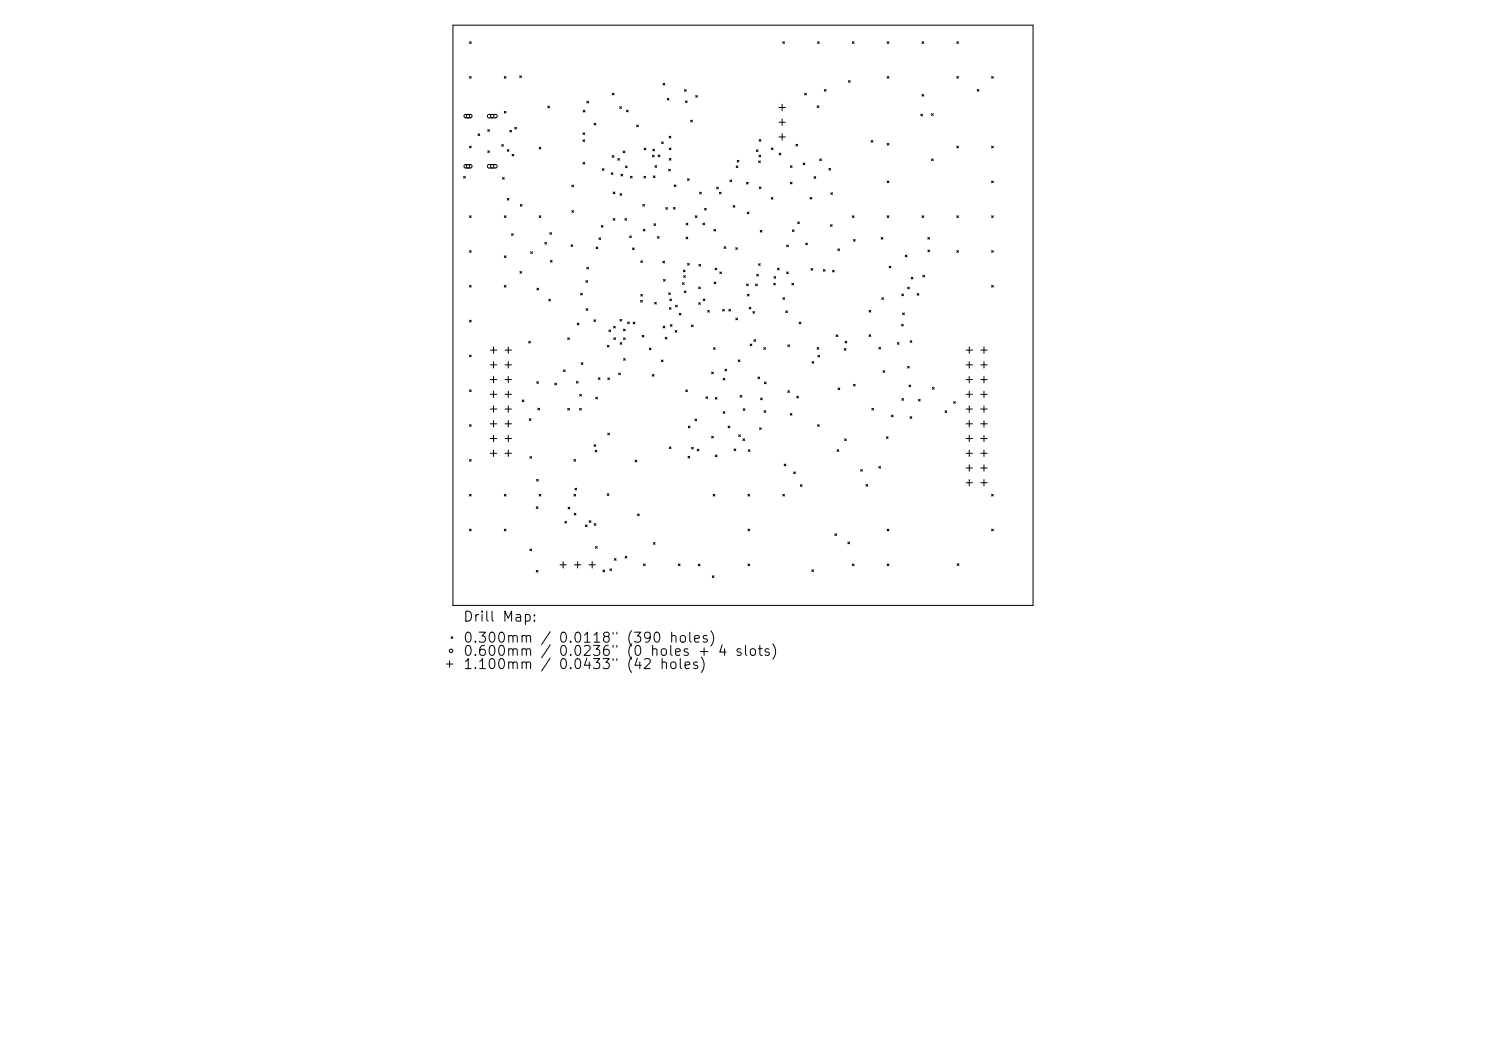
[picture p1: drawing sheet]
<svg xmlns="http://www.w3.org/2000/svg" width="297mm" height="210mm" viewBox="0 0 297 210" stroke-linecap="round" stroke-linejoin="round" font-family="sans-serif">
<defs><g id="words">
<g font-size="2">
<text x="92.4" y="124.7">Drill Map:</text>
<text x="92.4" y="128.9">0.300mm / 0.0118&quot; (390 holes)</text>
<text x="92.4" y="131.6">0.600mm</text>
<text x="111.5" y="131.6">0.0236&quot; (0 holes + 4 slots)</text>
<text x="92.4" y="134.2">1.100mm / 0.0433&quot; (42 holes)</text>
</g>
</g></defs>
<g fill="none" stroke="#000" stroke-width=".2">
<path d="M90.5 5h116v116h-116zM93.8 8.3l.4 .4M93.8 15.3l.4 .3M94.2 8.3l-.4 .4M94.2 15.3l-.4 .3M100.8 15.3l.3 .3M101.1 15.3l-.3 .3M103.9 15.1l.3 .4M104.2 15.1l-.3 .4M122.4 18.6l.3 .4M122.7 18.6l-.3 .4M132.5 16.6l.4 .4"/>
<path d="M132.9 16.6l-.4 .4M133.4 19.7l.3 .3M133.7 19.7l-.3 .3M136.8 17.9l.4 .3M137.2 17.9l-.4 .3M139 19.1l.4 .3M139.4 19.1l-.4 .3M156.4 8.3l.4 .4M156.8 8.3l-.4 .4M160.8 18.6l.4 .4M161.2 18.6l-.4 .4M163.4 8.3l.3 .4"/>
<path d="M163.7 8.3l-.3 .4M164.8 17.9l.3 .3M165.1 17.9l-.3 .3M169.6 16.1l.3 .4M169.9 16.1l-.3 .4M170.4 8.3l.3 .4M170.7 8.3l-.3 .4M177.3 15.3l.4 .3M177.3 8.3l.4 .4M177.7 15.3l-.4 .3M177.7 8.3l-.4 .4M184.3 18.9l.3 .3"/>
<path d="M184.3 8.3l.3 .4M184.6 18.9l-.3 .3M184.6 8.3l-.3 .4M191.2 15.3l.4 .3M191.2 8.3l.4 .4M191.6 15.3l-.4 .3M191.6 8.3l-.4 .4M195.3 17.9l.4 .3M195.7 17.9l-.4 .3M198.2 15.3l.3 .3M198.5 15.3l-.3 .3M92.7 35.2l.3 .4"/>
<path d="M92.8 23l1.3-.1 .2 .1v.3l-.2 .3h-1.1l-.3-.3zM92.8 33l1.3-.1 .2 .1v.3l-.2 .3h-1.1l-.3-.3zM93 35.2l-.3 .4M93.8 29.2l.4 .4M94.2 29.2l-.4 .4M95.5 26.7l.4 .4M95.9 26.7l-.4 .4M97.5 25.9l.3 .3M97.5 30.1l.3 .4M97.5 23l1.6-.1 .2 .1 .1 .3-.3 .3h-1.4l-.3-.3zM97.5 33l1.6-.1 .2 .1 .1 .3-.3 .3h-1.4l-.3-.3zM97.8 25.9l-.3 .3"/>
<path d="M97.8 30.1l-.3 .4M100.3 28.9l.3 .3M100.4 35.5l.4 .3M100.6 28.9l-.3 .3M100.8 35.5l-.4 .3M100.8 22.2l.3 .4M101.1 22.2l-.3 .4M101.4 29.9l.3 .3M101.4 39.6l.3 .4M101.7 29.9l-.3 .3M101.7 39.6l-.3 .4M101.9 26l.3 .4"/>
<path d="M102.2 26l-.3 .4M102.3 30.8l.4 .4M102.7 30.8l-.4 .4M102.9 25.4l.3 .4M103.2 25.4l-.3 .4M107.7 29.4l.4 .4M108.1 29.4l-.4 .4M109.5 21.2l.3 .4M109.8 21.2l-.3 .4M114.3 37l.3 .3M114.6 37l-.3 .3M116.5 26.5l.4 .4"/>
<path d="M116.5 27.9l.4 .4M116.5 32.4l.4 .4M116.6 22l.3 .4M116.9 26.5l-.4 .4M116.9 27.9l-.4 .4M116.9 32.4l-.4 .4M116.9 22l-.3 .4M117.3 20.2l.3 .4M117.6 20.2l-.3 .4M118.7 24.6l.4 .4M119.1 24.6l-.4 .4M120.4 33.7l.3 .4"/>
<path d="M120.7 33.7l-.3 .4M122.2 34.5l.3 .4M122.4 31.1l.3 .3M122.5 34.5l-.3 .4M122.6 38.4l.3 .3M122.7 31.1l-.3 .3M122.9 38.4l-.3 .3M123.5 31.7l.3 .3M123.8 31.7l-.3 .3M123.9 21.3l.3 .4M123.9 38.7l.4 .3M124.1 34.8l.3 .4"/>
<path d="M124.2 21.3l-.3 .4M124.3 38.7l-.4 .3M124.4 34.8l-.3 .4M124.5 30.2l.4 .3M124.9 30.2l-.4 .3M125 33.2l.4 .3M125.2 22l.4 .4M125.4 33.2l-.4 .3M125.6 22l-.4 .4M126 35.2l.4 .4M126.4 35.2l-.4 .4M127.2 25l.4 .3"/>
<path d="M127.6 25l-.4 .3M128.7 35.2l.3 .4M128.7 29.6l.4 .3M129 35.2l-.3 .4M129.1 29.6l-.4 .3M130.4 31l.4 .4M130.5 29.8l.3 .4M130.6 35.1l.3 .4M130.8 31l-.4 .4M130.8 29.8l-.3 .4M130.9 33.1l.4 .3M130.9 35.1l-.3 .4"/>
<path d="M131.3 33.1l-.4 .3M131.5 31l.4 .3M131.9 31l-.4 .3M132.2 28.4l.4 .3M132.6 28.4l-.4 .3M133.6 33.8l.4 .4M133.7 27.2l.4 .4M133.8 29.6l.3 .3M133.8 31.7l.3 .3M134 33.8l-.4 .4M134.1 27.2l-.4 .4M134.1 29.6l-.3 .3"/>
<path d="M134.1 31.7l-.3 .3M134.8 37l.3 .3M135.1 37l-.3 .3M137 20.2l.3 .3M137.3 20.2l-.3 .3M137.4 35.7l.4 .4M137.8 35.7l-.4 .4M138 24l.4 .4M138.4 24l-.4 .4M139.8 38.4l.4 .4M140.2 38.4l-.4 .4M143.2 37.4l.4 .3"/>
<path d="M143.6 37.4l-.4 .3M143.8 38.4l.3 .3M144.1 38.4l-.3 .3M145.9 36l.3 .3M146.2 36l-.3 .3M147.1 33.1l.4 .4M147.3 32l.4 .4M147.5 33.1l-.4 .4M147.7 32l-.4 .4M149.2 36.4l.3 .4M149.5 36.4l-.3 .4M151.2 29.9l.3 .4"/>
<path d="M151.5 29.9l-.3 .4M151.6 32.1l.4 .4M151.7 31l.3 .3M151.7 27.9l.4 .3M151.8 37.3l.3 .4M152 32.1l-.4 .4M152 31l-.3 .3M152.1 27.9l-.4 .3M152.1 37.3l-.3 .4M154.1 39.5l.4 .3M154.2 29.6l.3 .3M154.5 39.5l-.4 .3"/>
<path d="M154.5 29.6l-.3 .3M155.7 21.5h1.3M155.7 24.4h1.3M155.7 27.4h1.3M155.7 30.6l.4 .4M156.1 30.6l-.4 .4M156.3 20.8v1.3M156.3 23.8v1.3M156.3 26.7v1.3M158 33.1l.3 .4M158 36.4l.3 .3M158.3 33.1l-.3 .4"/>
<path d="M158.3 36.4l-.3 .3M159.1 28.8l.3 .4M159.4 28.8l-.3 .4M160.5 32.6l.4 .3M160.9 32.6l-.4 .3M161.9 39.4l.3 .4M162.2 39.4l-.3 .4M162.7 35.3l.3 .3M163 35.3l-.3 .3M163.3 21.1l.4 .4M163.7 21.1l-.4 .4M163.8 31.8l.4 .3"/>
<path d="M164.2 31.8l-.4 .3M165.7 33.7l.3 .3M166 33.7l-.3 .3M166 38.5l.4 .4M166.4 38.5l-.4 .4M174.1 28.1l.3 .3M174.4 28.1l-.3 .3M177.3 36.2l.4 .3M177.3 28.7l.4 .3M177.7 36.2l-.4 .3M177.7 28.7l-.4 .3M184 22.8l.4 .4"/>
<path d="M184.4 22.8l-.4 .4M186.2 22.7l.3 .4M186.2 31.8l.3 .3M186.5 22.7l-.3 .4M186.5 31.8l-.3 .3M191.2 29.2l.4 .4M191.6 29.2l-.4 .4M198.2 29.2l.3 .4M198.2 36.2l.3 .3M198.5 36.2l-.3 .3M198.5 29.2l-.3 .4M93.8 43.1l.4 .4"/>
<path d="M93.8 50.1l.4 .3M93.8 57l.4 .4M94.2 43.1l-.4 .4M94.2 50.1l-.4 .3M94.2 57l-.4 .4M100.8 57l.3 .4M100.8 43.1l.3 .4M100.8 51.1l.3 .4M101.1 43.1l-.3 .4M101.1 57l-.3 .4M101.1 51.1l-.3 .4M102.2 46.7l.4 .3"/>
<path d="M102.6 46.7l-.4 .3M103.9 54.2l.4 .4M104 40.9l.3 .3M104.3 54.2l-.4 .4M104.3 40.9l-.3 .3M106.1 50.3l.3 .3M106.4 50.3l-.3 .3M107.3 57.6l.4 .3M107.7 57.6l-.4 .3M107.7 43.1l.4 .4M108.1 43.1l-.4 .4M108.9 48.4l.3 .4"/>
<path d="M109.2 48.4l-.3 .4M109.7 59.8l.3 .3M109.9 46.5l.3 .3M110 52l.4 .4M110 59.8l-.3 .3M110.2 46.5l-.3 .3M110.4 52l-.4 .4M114.1 48.9l.4 .3M114.3 42.1l.3 .3M114.5 48.9l-.4 .3M114.6 42.1l-.3 .3M116 58.6l.4 .3"/>
<path d="M116.4 58.6l-.4 .3M117.1 56.1l.3 .3M117.3 53.4l.3 .4M117.4 56.1l-.3 .3M117.6 53.4l-.3 .4M119.1 49.4l.4 .3M119.5 49.4l-.4 .3M119.7 47.5l.4 .4M120.1 47.5l-.4 .4M120.2 45.1l.3 .3M120.5 45.1l-.3 .3M122.6 43.7l.3 .3"/>
<path d="M122.9 43.7l-.3 .3M124.9 43.7l.3 .3M125.2 43.7l-.3 .3M125.8 47.1l.4 .4M126.2 47.1l-.4 .4M126.4 49.5l.4 .4M126.8 49.5l-.4 .4M128.1 52.1l.3 .4M128.1 58.8l.3 .4M128.4 52.1l-.3 .4M128.4 58.8l-.3 .4M128.5 40.8l.3 .4"/>
<path d="M128.6 45.8l.3 .4M128.8 40.8l-.3 .4M128.9 45.8l-.3 .4M130.7 44.7l.3 .4M131 44.7l-.3 .4M131.4 47.3l.3 .3M131.7 47.3l-.3 .3M132.5 52.2l.3 .3M132.6 55.8l.4 .4M132.8 52.2l-.3 .3M133 55.8l-.4 .4M133.1 41.5l.3 .3"/>
<path d="M133.4 41.5l-.3 .3M133.6 58.5l.4 .4M133.9 59.7l.3 .4M134 58.5l-.4 .4M134.2 59.7l-.3 .4M134.6 41.5l.3 .3M134.9 41.5l-.3 .3M136.4 56.5l.3 .3M136.6 54l.3 .3M136.6 55.1l.4 .3M136.7 56.5l-.3 .3M136.8 58.1l.3 .4"/>
<path d="M136.9 54l-.3 .3M137 55.1l-.4 .3M137.1 58.1l-.3 .4M137.1 47.4l.4 .3M137.1 44.6l.4 .3M137.4 52.6l.4 .4M137.5 47.4l-.4 .3M137.5 44.6l-.4 .3M137.8 52.6l-.4 .4M139 43.1l.3 .4M139.3 43.1l-.3 .4M139.6 57.3l.4 .4"/>
<path d="M139.7 52.8l.3 .4M140 57.3l-.4 .4M140 52.8l-.3 .4M140.5 44.6l.3 .3M140.6 59.7l.3 .4M140.8 41.6l.4 .4M140.8 44.6l-.3 .3M140.9 59.7l-.3 .4M141.2 41.6l-.4 .4M142.7 45.8l.3 .4M142.7 56.3l.4 .4M142.9 53.6l.4 .3"/>
<path d="M143 45.8l-.3 .4M143.1 56.3l-.4 .4M143.3 53.6l-.4 .3M143.9 54.3l.3 .4M144.2 54.3l-.3 .4M144.7 49.3l.4 .3M145.1 49.3l-.4 .3M146.5 41.1l.4 .3M146.9 41.1l-.4 .3M147 49.5l.4 .3M147.4 49.5l-.4 .3M149.2 56.7l.4 .4"/>
<path d="M149.4 42.4l.3 .3M149.4 58.8l.3 .3M149.6 56.7l-.4 .4M149.7 42.4l-.3 .3M149.7 58.8l-.3 .3M151 56.7l.4 .4M151.2 54.8l.4 .4M151.4 56.7l-.4 .4M151.6 54.8l-.4 .4M151.6 52.7l.3 .3M151.9 46l.4 .4M151.9 52.7l-.3 .3"/>
<path d="M152.3 46l-.4 .4M154.6 56.6l.4 .3M154.7 55.3l.3 .3M155 56.6l-.4 .3M155 55.3l-.3 .3M155.4 53.6l.3 .3M155.7 53.6l-.3 .3M156.5 59.5l.3 .3M156.8 59.5l-.3 .3M157.2 54.3l.4 .4M157.2 49l.4 .3M157.6 54.3l-.4 .4"/>
<path d="M157.6 49l-.4 .3M158.3 56.6l.3 .3M158.4 45.9l.3 .4M158.6 56.6l-.3 .3M158.7 45.9l-.3 .4M159.4 44.3l.4 .4M159.8 44.3l-.4 .4M161 48.6l.4 .3M161.4 48.6l-.4 .3M162.1 53.7l.3 .3M162.4 53.7l-.3 .3M164.6 53.9l.3 .3"/>
<path d="M164.9 53.9l-.3 .3M166 44.9l.3 .3M166.3 44.9l-.3 .3M166.4 54l.3 .3M166.7 54l-.3 .3M167.4 49.7l.4 .4M167.8 49.7l-.4 .4M170.4 43.1l.3 .4M170.6 47.9l.3 .3M170.7 43.1l-.3 .4M170.9 47.9l-.3 .3M176.1 47.5l.4 .3"/>
<path d="M176.2 59.5l.4 .3M176.5 47.5l-.4 .3M176.6 59.5l-.4 .3M177.3 43.1l.4 .4M177.7 43.1l-.4 .4M177.7 53.2l.4 .3M178.1 53.2l-.4 .3M180.2 58.8l.4 .3M180.6 58.8l-.4 .3M180.9 51l.4 .3M181.3 51l-.4 .3M181.4 57.4l.4 .3"/>
<path d="M181.8 57.4l-.4 .3M182.1 55.4l.4 .3M182.5 55.4l-.4 .3M183.3 58.7l.3 .3M183.6 58.7l-.3 .3M184.3 43.1l.3 .4M184.4 55l.4 .3M184.6 43.1l-.3 .4M184.8 55l-.4 .3M185.4 47.5l.4 .3M185.5 50l.3 .3M185.8 47.5l-.4 .3"/>
<path d="M185.8 50l-.3 .3M191.2 50.1l.4 .3M191.2 43.1l.4 .4M191.6 43.1l-.4 .4M191.6 50.1l-.4 .3M198.2 50.1l.3 .3M198.2 43.1l.3 .4M198.2 57l.3 .4M198.5 43.1l-.3 .4M198.5 57l-.3 .4M198.5 50.1l-.3 .3M93.8 64l.4 .3"/>
<path d="M93.8 70.9l.4 .4M93.8 77.9l.4 .3M94.2 64l-.4 .3M94.2 70.9l-.4 .4M94.2 77.9l-.4 .3M98 70h1.3M98 72.9h1.3M98 75.8h1.3M98 78.8h1.3M98.6 69.3v1.3M98.6 72.3v1.2M98.6 75.2v1.3"/>
<path d="M98.6 78.2v1.2M101 70h1.2M101 72.9h1.2M101 75.8h1.2M101 78.8h1.2M101.6 69.3v1.3M101.6 72.3v1.2M101.6 75.2v1.3M101.6 78.2v1.2M104.4 79.9l.3 .4M104.7 79.9l-.3 .4M105.7 68.2l.3 .4"/>
<path d="M106 68.2l-.3 .4M107.3 76.3l.3 .3M107.6 76.3l-.3 .3M110.9 76.6l.3 .3M111.2 76.6l-.3 .3M112.6 73.9l.4 .4M113 73.9l-.4 .4M113.5 67.5l.3 .3M113.8 67.5l-.3 .3M115.2 76.2l.4 .4M115.4 64.6l.3 .3M115.6 76.2l-.4 .4"/>
<path d="M115.7 64.6l-.3 .3M115.9 78.8l.3 .3M116.2 72.5l.3 .3M116.2 78.8l-.3 .3M116.5 72.5l-.3 .3M117.1 61.7l.4 .3M117.5 61.7l-.4 .3M118.7 63.9l.3 .3M119 63.9l-.3 .3M119.1 79.4l.3 .3M119.4 79.4l-.3 .3M119.6 75.5l.3 .3"/>
<path d="M119.9 75.5l-.3 .3M121.4 69l.3 .4M121.5 75.5l.3 .3M121.7 65.9l.3 .4M121.7 69l-.3 .4M121.8 75.5l-.3 .3M122 65.9l-.3 .4M122.6 65.2l.4 .3M122.7 67.5l.3 .3M123 65.2l-.4 .3M123 67.5l-.3 .3M123.6 74.5l.4 .4"/>
<path d="M123.9 63.8l.3 .4M123.9 68.4l.4 .4M124 74.5l-.4 .4M124.2 63.8l-.3 .4M124.3 68.4l-.4 .4M124.6 65.8l.4 .3M124.6 67.5l.4 .3M124.6 71.6l.4 .4M125 65.8l-.4 .3M125 67.5l-.4 .3M125 71.6l-.4 .4M125.4 64.3l.4 .4"/>
<path d="M125.8 64.3l-.4 .4M126.5 64.4l.4 .3M126.9 64.4l-.4 .3M128 60l.4 .4M128.4 67l.3 .3M128.4 60l-.4 .4M128.7 67l-.3 .3M129.8 69.5l.3 .4M130.1 69.5l-.3 .4M130.4 74.8l.3 .4M130.7 74.8l-.3 .4M130.8 60.4l.4 .4"/>
<path d="M131.2 60.4l-.4 .4M132.2 71.9l.3 .4M132.5 71.9l-.3 .4M132.5 65.2l.4 .3M132.9 65.2l-.4 .3M133 67.4l.3 .3M133.3 67.4l-.3 .3M133.8 61.5l.3 .3M134 64.9l.3 .3M134.1 61.5l-.3 .3M134.3 64.9l-.3 .3M134.9 66l.4 .4"/>
<path d="M135 61l.4 .3M135.3 66l-.4 .4M135.4 61l-.4 .3M135.8 62.6l.3 .3M136.1 62.6l-.3 .3M137 77.9l.4 .4M137.4 77.9l-.4 .4M138.2 64.9l.3 .4M138.5 64.9l-.3 .4M139.6 60.5l.4 .3M140 60.5l-.4 .3M141.1 79.3l.3 .3"/>
<path d="M141.4 79.3l-.3 .3M141.4 62l.4 .4M141.8 62l-.4 .4M142.2 74.3l.4 .4M142.6 74.3l-.4 .4M142.6 69.5l.3 .3M142.9 69.5l-.3 .3M143 79.4l.3 .4M143.3 79.4l-.3 .4M144.4 61.8l.4 .4M144.5 75.6l.4 .3M144.8 61.8l-.4 .4"/>
<path d="M144.9 73.8l.3 .3M144.9 75.6l-.4 .3M145.2 73.8l-.3 .3M145.7 61.8l.3 .4M146 61.8l-.3 .4M147.1 63.6l.3 .3M147.4 63.6l-.3 .3M147.5 71.9l.4 .4M147.9 71.9l-.4 .4M147.9 79l.4 .4M148.3 79l-.4 .4M149.7 61.4l.4 .4"/>
<path d="M149.9 68.7l.4 .4M150.1 61.4l-.4 .4M150.3 68.7l-.4 .4M150.5 62.3l.3 .3M150.7 67.9l.3 .3M150.8 62.3l-.3 .3M151 67.9l-.3 .3M151.5 75.3l.3 .4M151.8 75.3l-.3 .4M152 79.5l.4 .4M152.4 79.5l-.4 .4M152.6 69.5l.4 .3"/>
<path d="M152.8 76.3l.3 .4M153 69.5l-.4 .3M153.1 76.3l-.3 .4M157 62.1l.4 .4M157.4 62.1l-.4 .4M157.5 68.9l.3 .3M157.5 78.1l.3 .3M157.8 78.1l-.3 .3M157.8 68.9l-.3 .3M159.2 79.2l.4 .3M159.6 79.2l-.4 .3M159.7 64.4l.4 .3"/>
<path d="M160.1 64.4l-.4 .3M162.3 72.2l.3 .4M162.6 72.2l-.3 .4M163.3 69.4l.3 .4M163.5 71l.3 .3M163.6 69.4l-.3 .4M163.8 71l-.3 .3M167.1 66.9l.3 .4M167.4 66.9l-.3 .4M167.5 77.5l.3 .4M167.8 77.5l-.3 .4M168.7 69.6l.4 .4"/>
<path d="M168.9 68.2l.3 .3M169.1 69.6l-.4 .4M169.2 68.2l-.3 .3M170.6 76.8l.3 .3M170.9 76.8l-.3 .3M173.7 62l.3 .4M173.7 66.9l.3 .3M174 62l-.3 .4M174 66.9l-.3 .3M175.6 69.4l.4 .4M176 69.4l-.4 .4M176.5 74.1l.3 .3"/>
<path d="M176.8 74.1l-.3 .3M179.4 68.5l.3 .3M179.7 68.5l-.3 .3M180.2 64.8l.3 .3M180.3 79.6l.3 .4M180.4 62.5l.4 .4M180.5 64.8l-.3 .3M180.6 79.6l-.3 .4M180.8 62.5l-.4 .4M181.4 73.2l.3 .3M181.7 76.9l.3 .4M181.7 73.2l-.3 .3"/>
<path d="M181.9 68.1l.4 .3M182 76.9l-.3 .4M182.3 68.1l-.4 .3M183.6 79.8l.3 .3M183.9 79.8l-.3 .3M186.4 77.4l.3 .4M186.7 77.4l-.3 .4M193.1 70h1.3M193.1 72.9h1.3M193.1 75.8h1.3M193.1 78.8h1.3M193.7 69.3v1.3"/>
<path d="M193.7 72.3v1.2M193.7 75.2v1.3M193.7 78.2v1.2M196 70h1.3M196 72.9h1.3M196 75.8h1.3M196 78.8h1.3M196.7 69.3v1.3M196.7 72.3v1.2M196.7 75.2v1.3M196.7 78.2v1.2M93.8 84.9l.4 .3"/>
<path d="M93.8 91.8l.4 .4M93.8 98.8l.4 .3M94.2 84.9l-.4 .3M94.2 91.8l-.4 .4M94.2 98.8l-.4 .3M98 81.7h1.3M98 84.7h1.3M98 87.6h1.3M98 90.6h1.3M98.6 81.1v1.3M98.6 84v1.3M98.6 87v1.3"/>
<path d="M98.6 89.9v1.3M100.8 98.8l.3 .3M101 81.7h1.2M101 84.7h1.2M101 87.6h1.2M101 90.6h1.2M101.1 98.8l-.3 .3M101.6 81.1v1.3M101.6 84v1.3M101.6 87v1.3M101.6 89.9v1.3M105.8 83.7l.3 .3"/>
<path d="M105.9 91.2l.4 .4M106.1 83.7l-.3 .3M106.3 91.2l-.4 .4M107.2 95.8l.4 .3M107.5 81.6l.3 .3M107.6 95.8l-.4 .3M107.7 98.8l.4 .3M107.8 81.6l-.3 .3M108.1 98.8l-.4 .3M113.5 81.6l.3 .4M113.8 81.6l-.3 .4M114.7 91.8l.4 .4"/>
<path d="M114.7 98.8l.4 .3M114.9 97.6l.4 .3M115.1 91.8l-.4 .4M115.1 98.8l-.4 .3M115.3 97.6l-.4 .3M115.8 81.6l.4 .3M116.2 81.6l-.4 .3M118.7 88.9l.4 .3M118.9 90l.4 .3M119.1 88.9l-.4 .3M119.3 90l-.4 .3M121.3 98.6l.4 .4"/>
<path d="M121.5 86.5l.3 .4M121.7 98.6l-.4 .4M121.8 86.5l-.3 .4M126.9 92l.4 .3M127.3 92l-.4 .3M133.8 89.3l.3 .3M134.1 89.3l-.3 .3M137.5 91.2l.4 .3M137.6 85.1l.3 .4M137.9 91.2l-.4 .3M137.9 85.1l-.3 .4M138.2 89.4l.4 .3"/>
<path d="M138.6 89.4l-.4 .3M138.9 83.7l.3 .4M139.2 83.7l-.3 .4M139.3 89.8l.4 .3M139.7 89.8l-.4 .3M142.2 87.2l.4 .3M142.5 98.8l.4 .3M142.6 87.2l-.4 .3M142.9 98.8l-.4 .3M143 90.9l.3 .4M143.3 90.9l-.3 .4M144.5 82.2l.4 .4"/>
<path d="M144.9 82.2l-.4 .4M145.5 85.1l.4 .4M145.9 85.1l-.4 .4M146.7 89.7l.4 .3M147.1 89.7l-.4 .3M147.6 86.9l.4 .3M148 86.9l-.4 .3M148.5 87.7l.3 .3M148.5 81.7l.4 .3M148.8 87.7l-.3 .3M148.9 81.7l-.4 .3M149.5 98.8l.3 .3"/>
<path d="M149.6 89.9l.3 .3M149.8 98.8l-.3 .3M149.9 89.9l-.3 .3M151.8 85.5l.4 .3M152.2 85.5l-.4 .3M152.7 82.1l.4 .3M153.1 82.1l-.4 .3M156.4 98.8l.4 .3M156.7 92.7l.4 .4M156.8 98.8l-.4 .3M157.1 92.7l-.4 .4M157.9 82.6l.4 .4"/>
<path d="M158.3 82.6l-.4 .4M158.6 94.3l.4 .3M159 94.3l-.4 .3M160 96.8l.3 .4M160.3 96.8l-.3 .4M163.4 84.9l.3 .3M163.7 84.9l-.3 .3M167.3 89.9l.3 .3M167.6 89.9l-.3 .3M168.8 87.7l.4 .3M169.2 87.7l-.4 .3M172 93.8l.4 .4"/>
<path d="M172.4 93.8l-.4 .4M173.1 96.8l.3 .3M173.4 96.8l-.3 .3M174.2 81.6l.4 .3M174.6 81.6l-.4 .3M175.6 93.2l.4 .4M176 93.2l-.4 .4M177.2 87.3l.3 .3M177.5 87.3l-.3 .3M178.2 82.9l.3 .4M178.5 82.9l-.3 .4M181.9 83.3l.3 .3"/>
<path d="M182.2 83.3l-.3 .3M188.9 82.1l.3 .3M189.2 82.1l-.3 .3M190.6 80.2l.3 .4M190.9 80.2l-.3 .4M193.1 81.7h1.3M193.1 84.7h1.3M193.1 87.6h1.3M193.1 90.6h1.3M193.1 93.5h1.3M193.1 96.5h1.3M193.7 81.1v1.3"/>
<path d="M193.7 84v1.3M193.7 87v1.3M193.7 89.9v1.3M193.7 92.9v1.3M193.7 95.8v1.3M196 81.7h1.3M196 84.7h1.3M196 87.6h1.3M196 90.6h1.3M196 93.5h1.3M196 96.5h1.3M196.7 81.1v1.3"/>
<path d="M196.7 84v1.3M196.7 87v1.3M196.7 89.9v1.3M196.7 92.9v1.3M196.7 95.8v1.3M198.2 98.8l.3 .3M198.5 98.8l-.3 .3M93.8 105.7l.4 .4M94.2 105.7l-.4 .4M100.8 105.7l.3 .4M101.1 105.7l-.3 .4M105.9 109.7l.4 .3"/>
<path d="M106.3 109.7l-.4 .3M107.2 101.3l.3 .3M107.2 114l.3 .3M107.5 101.3l-.3 .3M107.5 114l-.3 .3M111.9 112.9h1.3M112.6 112.2v1.3M112.9 104.2l.3 .3M113.2 104.2l-.3 .3M113.5 101.4l.4 .3M113.9 101.4l-.4 .3M114.8 102.6l.3 .3"/>
<path d="M114.8 112.9h1.3M115.1 102.6l-.3 .3M115.5 112.2v1.3M117 104.9l.3 .3M117.3 104.9l-.3 .3M117.7 112.9h1.3M117.8 104.1l.3 .3M118.1 104.1l-.3 .3M118.4 112.2v1.3M118.8 104.6l.3 .4M119 109.2l.4 .4M119.1 104.6l-.3 .4"/>
<path d="M119.4 109.2l-.4 .4M120.5 113.9l.3 .4M120.8 113.9l-.3 .4M121.9 113.7l.3 .3M122.2 113.7l-.3 .3M122.8 111.6l.3 .4M123.1 111.6l-.3 .4M124.9 111.2l.4 .3M125.3 111.2l-.4 .3M127.4 102.7l.4 .3M127.8 102.7l-.4 .3M128.6 112.7l.4 .3"/>
<path d="M129 112.7l-.4 .3M130.6 108.4l.3 .4M130.9 108.4l-.3 .4M135.6 112.7l.3 .3M135.9 112.7l-.3 .3M139.6 112.7l.3 .4M139.9 112.7l-.3 .4M142.4 115.1l.3 .3M142.7 115.1l-.3 .3M149.5 105.7l.3 .4M149.5 112.7l.3 .3M149.8 105.7l-.3 .4"/>
<path d="M149.8 112.7l-.3 .3M162.3 113.9l.3 .3M162.6 113.9l-.3 .3M166.9 106.7l.3 .3M167.2 106.7l-.3 .3M169.5 108.3l.3 .4M169.8 108.3l-.3 .4M170.4 112.7l.3 .3M170.7 112.7l-.3 .3M177.3 105.7l.4 .4M177.3 112.7l.4 .3M177.7 105.7l-.4 .4"/>
<path d="M177.7 112.7l-.4 .3M191.3 112.6l.4 .4M191.7 112.6l-.4 .4M198.2 105.7l.3 .4M198.5 105.7l-.3 .4M89.2 132.7h1.3M89.9 132v1.3M90.2 127.2l.3 .4M90.5 127.2l-.3 .4"/>
<circle cx="93.5" cy="33.2" r=".35"/>
<circle cx="93.5" cy="23.2" r=".35"/>
<circle cx="98.4" cy="23.2" r=".35"/>
<circle cx="98.4" cy="33.2" r=".35"/>
<circle cx="90.2" cy="130" r=".35"/>
</g>
<use href="#words"/>
</svg>
